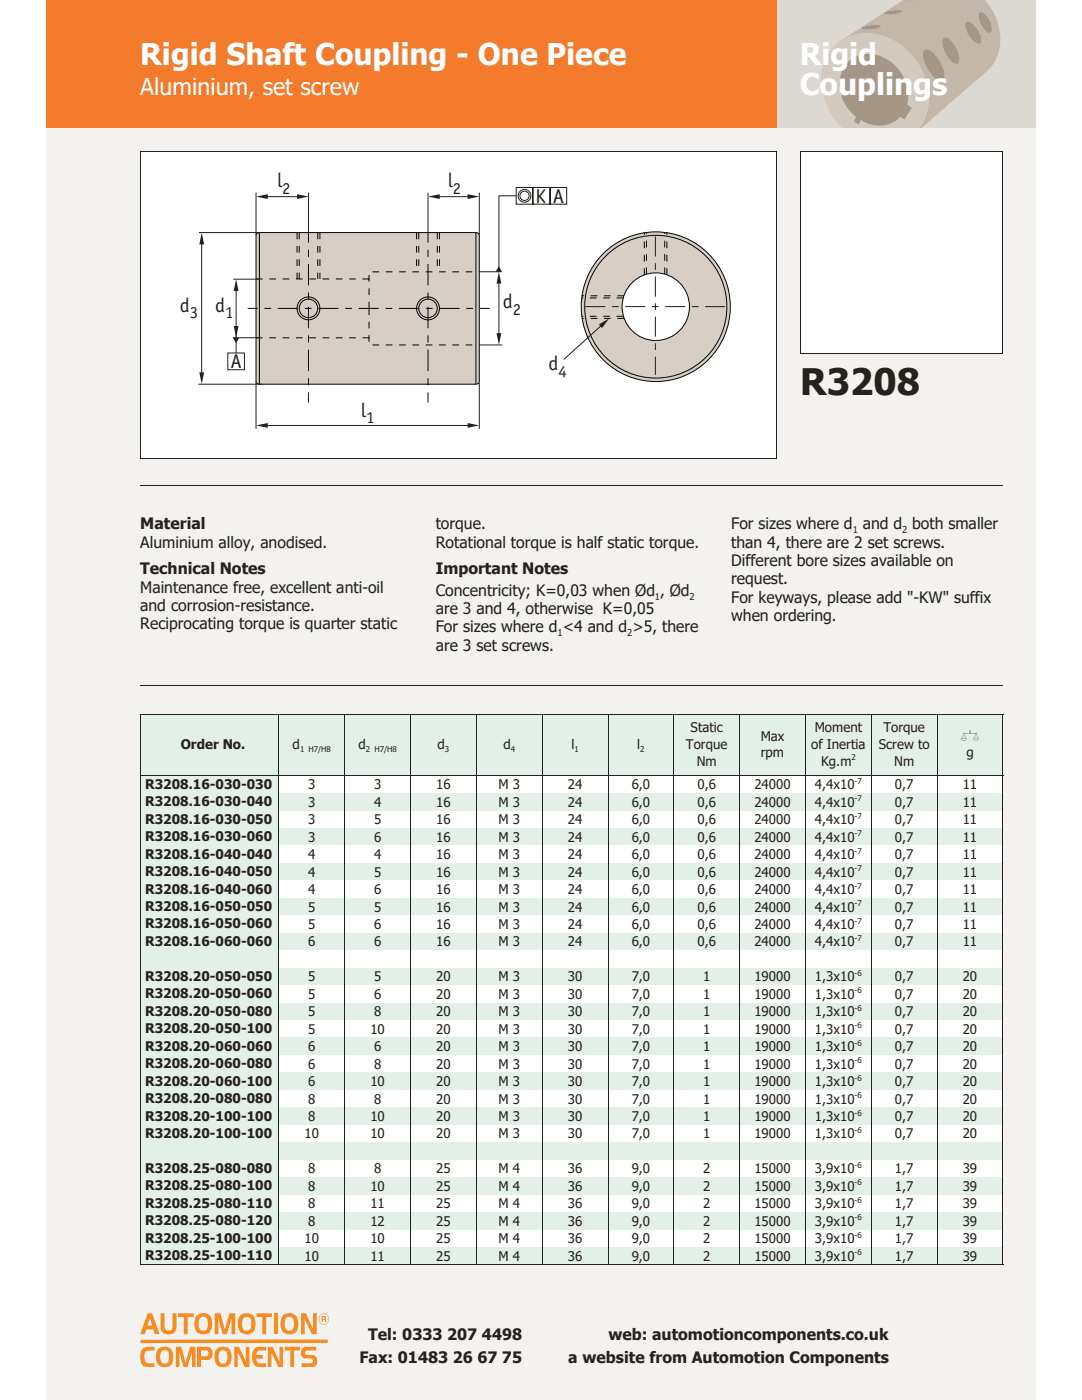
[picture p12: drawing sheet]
<svg xmlns="http://www.w3.org/2000/svg" width="216mm" height="279mm" viewBox="0 0 216 279" stroke-linecap="round" stroke-linejoin="round" font-family="sans-serif">
<defs><g id="words">
<text font-size="7.3" fill="#27221b" x="159.7" y="78.7">R3208</text>
<g font-size="6" fill="#fff">
<text x="28" y="12.9">Rigid Shaft Coupling - One Piece</text>
<text x="159.6" y="12.9">Rigid</text>
<text x="159.6" y="18.9">Couplings</text>
</g>
<text font-size="4.6" fill="#fff" x="28" y="19">Aluminium, set screw</text>
<g font-size="4" fill="#201d1e">
<text x="55.3" y="37.4">l</text>
<text x="89.3" y="37.4">l</text>
<text x="106.8" y="40.5">K A</text>
<text x="35.9" y="62.2">d</text>
<text x="42.9" y="62.2">d</text>
<text x="100.3" y="61.5">d</text>
<text x="46" y="73.4">A</text>
<text x="109.4" y="73.8">d</text>
<text x="72" y="83.2">l</text>
</g>
<g font-size="3.3" fill="#201d1e">
<text x="56.3" y="38.7">2</text>
<text x="90.4" y="38.7">2</text>
<text x="37.9" y="63.6">3</text>
<text x="44.9" y="63.6">1</text>
<text x="102.3" y="62.9">2</text>
<text x="111.4" y="75.2">4</text>
<text x="73" y="84.5">1</text>
</g>
<g font-size="3.1" fill="#27221b">
<text x="28" y="105.7">Material</text>
<text x="28" y="114.6">Technical Notes</text>
<text x="86.9" y="114.6">Important Notes</text>
<text x="73.5" y="267.4">Tel: 0333 207 4498</text>
<text x="121.4" y="267.4">web: automotioncomponents.co.uk</text>
<text x="71.7" y="272">Fax: 01483 26 67 75</text>
<text x="113.4" y="272">a website from Automotion Components</text>
</g>
<g font-size="3.1" fill="#231f20">
<text x="86.9" y="105.7">torque.</text>
<text x="145.9" y="105.7">For sizes where d and d both smaller</text>
<text x="28" y="109.3">Aluminium alloy, anodised.</text>
<text x="86.9" y="109.3">Rotational torque is half static torque.</text>
<text x="145.9" y="109.3">than 4, there are 2 set screws.</text>
<text x="145.9" y="113">Different bore sizes available on</text>
<text x="28" y="118.3">Maintenance free, excellent anti-oil</text>
<text x="86.9" y="118.9">Concentricity; K=0,03 when Ød , Ød</text>
<text x="145.9" y="116.6">request.</text>
<text x="28" y="121.9">and corrosion-resistance.</text>
<text x="28" y="125.6">Reciprocating torque is quarter static</text>
<text x="86.9" y="122.6">are 3 and 4, otherwise K=0,05</text>
<text x="145.9" y="120.3">For keyways, please add &quot;-KW&quot; suffix</text>
<text x="145.9" y="123.9">when ordering.</text>
<text x="86.9" y="129.9">are 3 set screws.</text>
<text x="86.9" y="126.2">For sizes where d &lt;4 and d &gt;5, there</text>
</g>
<g font-size="2.6" fill="#27221b">
<text x="36.1" y="149.5">Order No.</text>
<text x="29" y="157.4">R3208.16-030-030</text>
<text x="29" y="160.9">R3208.16-030-040</text>
<text x="29" y="164.4">R3208.16-030-050</text>
<text x="29" y="167.9">R3208.16-030-060</text>
<text x="29" y="171.4">R3208.16-040-040</text>
<text x="29" y="174.8">R3208.16-040-050</text>
<text x="29" y="178.3">R3208.16-040-060</text>
<text x="29" y="181.8">R3208.16-050-050</text>
<text x="29" y="185.3">R3208.16-050-060</text>
<text x="29" y="188.8">R3208.16-060-060</text>
<text x="29" y="195.8">R3208.20-050-050</text>
<text x="29" y="199.3">R3208.20-050-060</text>
<text x="29" y="202.7">R3208.20-050-080</text>
<text x="29" y="206.2">R3208.20-050-100</text>
<text x="29" y="209.7">R3208.20-060-060</text>
<text x="29" y="213.2">R3208.20-060-080</text>
<text x="29" y="216.7">R3208.20-060-100</text>
<text x="29" y="220.2">R3208.20-080-080</text>
<text x="29" y="223.6">R3208.20-100-100</text>
<text x="29" y="227.1">R3208.20-100-100</text>
<text x="29" y="234.1">R3208.25-080-080</text>
<text x="29" y="237.6">R3208.25-080-100</text>
<text x="29" y="241.1">R3208.25-080-110</text>
<text x="29" y="244.6">R3208.25-080-120</text>
<text x="29" y="248">R3208.25-100-100</text>
<text x="29" y="251.5">R3208.25-100-110</text>
</g>
<g font-size="2.6" fill="#231f20">
<text x="58.4" y="149.5">d</text>
<text x="71.5" y="149.5">d</text>
<text x="87.3" y="149.5">d</text>
<text x="100.5" y="149.5">d</text>
<text x="114" y="149.5">l</text>
<text x="127.2" y="149.5">l</text>
<text x="136.9" y="149.5">Torque</text>
<text x="137.8" y="146.2">Static</text>
<text x="151.8" y="147.8">Max</text>
<text x="161.9" y="149.5">of Inertia</text>
<text x="162.6" y="146.2">Moment</text>
<text x="175.3" y="149.5">Screw to</text>
<text x="176.3" y="146.2">Torque</text>
<text x="191.8" y="147.8">X</text>
<text x="139" y="152.8">Nm</text>
<text x="151.8" y="151.1">rpm</text>
<text x="163.8" y="152.8">Kg.m</text>
<text x="178.4" y="152.8">Nm</text>
<text x="192.8" y="151.1">g</text>
<text x="61.5" y="157.5">3</text>
<text x="61.5" y="161">3</text>
<text x="74.6" y="157.5">3</text>
<text x="74.6" y="161">4</text>
<text x="87" y="157.5">16</text>
<text x="87" y="161">16</text>
<text x="99.5" y="157.5">M 3</text>
<text x="99.5" y="161">M 3</text>
<text x="113.3" y="157.5">24</text>
<text x="113.3" y="161">24</text>
<text x="126" y="157.5">6,0</text>
<text x="126" y="161">6,0</text>
<text x="139.2" y="157.5">0,6</text>
<text x="139.2" y="161">0,6</text>
<text x="150.5" y="157.5">24000</text>
<text x="150.5" y="161">24000</text>
<text x="162.6" y="157.5">4,4x10</text>
<text x="162.6" y="161">4,4x10</text>
<text x="178.6" y="157.5">0,7</text>
<text x="178.6" y="161">0,7</text>
<text x="192.1" y="157.5">11</text>
<text x="192.1" y="161">11</text>
<text x="61.5" y="164.5">3</text>
<text x="61.5" y="168">3</text>
<text x="74.6" y="164.5">5</text>
<text x="74.6" y="168">6</text>
<text x="87" y="164.5">16</text>
<text x="87" y="168">16</text>
<text x="99.5" y="164.5">M 3</text>
<text x="99.5" y="168">M 3</text>
<text x="113.3" y="164.5">24</text>
<text x="113.3" y="168">24</text>
<text x="126" y="164.5">6,0</text>
<text x="126" y="168">6,0</text>
<text x="139.2" y="164.5">0,6</text>
<text x="139.2" y="168">0,6</text>
<text x="150.5" y="164.5">24000</text>
<text x="150.5" y="168">24000</text>
<text x="162.6" y="164.5">4,4x10</text>
<text x="162.6" y="168">4,4x10</text>
<text x="178.6" y="164.5">0,7</text>
<text x="178.6" y="168">0,7</text>
<text x="192.1" y="164.5">11</text>
<text x="192.1" y="168">11</text>
<text x="61.5" y="171.5">4</text>
<text x="74.6" y="171.5">4</text>
<text x="87" y="171.5">16</text>
<text x="99.5" y="171.5">M 3</text>
<text x="113.3" y="171.5">24</text>
<text x="126" y="171.5">6,0</text>
<text x="139.2" y="171.5">0,6</text>
<text x="150.5" y="171.5">24000</text>
<text x="162.6" y="171.5">4,4x10</text>
<text x="178.6" y="171.5">0,7</text>
<text x="192.1" y="171.5">11</text>
<text x="61.5" y="174.9">4</text>
<text x="61.5" y="178.4">4</text>
<text x="74.6" y="174.9">5</text>
<text x="74.6" y="178.4">6</text>
<text x="87" y="174.9">16</text>
<text x="87" y="178.4">16</text>
<text x="99.5" y="174.9">M 3</text>
<text x="99.5" y="178.4">M 3</text>
<text x="113.3" y="174.9">24</text>
<text x="113.3" y="178.4">24</text>
<text x="126" y="174.9">6,0</text>
<text x="126" y="178.4">6,0</text>
<text x="139.2" y="174.9">0,6</text>
<text x="139.2" y="178.4">0,6</text>
<text x="150.5" y="174.9">24000</text>
<text x="150.5" y="178.4">24000</text>
<text x="162.6" y="174.9">4,4x10</text>
<text x="162.6" y="178.4">4,4x10</text>
<text x="178.6" y="174.9">0,7</text>
<text x="178.6" y="178.4">0,7</text>
<text x="192.1" y="174.9">11</text>
<text x="192.1" y="178.4">11</text>
<text x="61.5" y="181.9">5</text>
<text x="61.5" y="185.4">5</text>
<text x="74.6" y="181.9">5</text>
<text x="74.6" y="185.4">6</text>
<text x="87" y="181.9">16</text>
<text x="87" y="185.4">16</text>
<text x="99.5" y="181.9">M 3</text>
<text x="99.5" y="185.4">M 3</text>
<text x="113.3" y="181.9">24</text>
<text x="113.3" y="185.4">24</text>
<text x="126" y="181.9">6,0</text>
<text x="126" y="185.4">6,0</text>
<text x="139.2" y="181.9">0,6</text>
<text x="139.2" y="185.4">0,6</text>
<text x="150.5" y="181.9">24000</text>
<text x="150.5" y="185.4">24000</text>
<text x="162.6" y="181.9">4,4x10</text>
<text x="162.6" y="185.4">4,4x10</text>
<text x="178.6" y="181.9">0,7</text>
<text x="178.6" y="185.4">0,7</text>
<text x="192.1" y="181.9">11</text>
<text x="192.1" y="185.4">11</text>
<text x="61.5" y="188.9">6</text>
<text x="74.6" y="188.9">6</text>
<text x="87" y="188.9">16</text>
<text x="99.5" y="188.9">M 3</text>
<text x="113.3" y="188.9">24</text>
<text x="126" y="188.9">6,0</text>
<text x="139.2" y="188.9">0,6</text>
<text x="150.5" y="188.9">24000</text>
<text x="162.6" y="188.9">4,4x10</text>
<text x="178.6" y="188.9">0,7</text>
<text x="192.1" y="188.9">11</text>
<text x="61.5" y="195.9">5</text>
<text x="74.6" y="195.9">5</text>
<text x="87" y="195.9">20</text>
<text x="99.5" y="195.9">M 3</text>
<text x="113.3" y="195.9">30</text>
<text x="126" y="195.9">7,0</text>
<text x="140.3" y="195.9">1</text>
<text x="150.5" y="195.9">19000</text>
<text x="162.6" y="195.9">1,3x10</text>
<text x="178.6" y="195.9">0,7</text>
<text x="192.1" y="195.9">20</text>
<text x="61.5" y="199.3">5</text>
<text x="61.5" y="202.8">5</text>
<text x="74.6" y="199.3">6</text>
<text x="74.6" y="202.8">8</text>
<text x="87" y="199.3">20</text>
<text x="87" y="202.8">20</text>
<text x="99.5" y="199.3">M 3</text>
<text x="99.5" y="202.8">M 3</text>
<text x="113.3" y="199.3">30</text>
<text x="113.3" y="202.8">30</text>
<text x="126" y="199.3">7,0</text>
<text x="126" y="202.8">7,0</text>
<text x="140.3" y="199.3">1</text>
<text x="140.3" y="202.8">1</text>
<text x="150.5" y="199.3">19000</text>
<text x="150.5" y="202.8">19000</text>
<text x="162.6" y="199.3">1,3x10</text>
<text x="162.6" y="202.8">1,3x10</text>
<text x="178.6" y="199.3">0,7</text>
<text x="178.6" y="202.8">0,7</text>
<text x="192.1" y="199.3">20</text>
<text x="192.1" y="202.8">20</text>
<text x="61.5" y="206.3">5</text>
<text x="61.5" y="209.8">6</text>
<text x="73.9" y="206.3">10</text>
<text x="74.6" y="209.8">6</text>
<text x="87" y="206.3">20</text>
<text x="87" y="209.8">20</text>
<text x="99.5" y="206.3">M 3</text>
<text x="99.5" y="209.8">M 3</text>
<text x="113.3" y="206.3">30</text>
<text x="113.3" y="209.8">30</text>
<text x="126" y="206.3">7,0</text>
<text x="126" y="209.8">7,0</text>
<text x="140.3" y="206.3">1</text>
<text x="140.3" y="209.8">1</text>
<text x="150.5" y="206.3">19000</text>
<text x="150.5" y="209.8">19000</text>
<text x="162.6" y="206.3">1,3x10</text>
<text x="162.6" y="209.8">1,3x10</text>
<text x="178.6" y="206.3">0,7</text>
<text x="178.6" y="209.8">0,7</text>
<text x="192.1" y="206.3">20</text>
<text x="192.1" y="209.8">20</text>
<text x="61.5" y="213.3">6</text>
<text x="74.6" y="213.3">8</text>
<text x="87" y="213.3">20</text>
<text x="99.5" y="213.3">M 3</text>
<text x="113.3" y="213.3">30</text>
<text x="126" y="213.3">7,0</text>
<text x="140.3" y="213.3">1</text>
<text x="150.5" y="213.3">19000</text>
<text x="162.6" y="213.3">1,3x10</text>
<text x="178.6" y="213.3">0,7</text>
<text x="192.1" y="213.3">20</text>
<text x="61.5" y="216.8">6</text>
<text x="61.5" y="220.2">8</text>
<text x="73.9" y="216.8">10</text>
<text x="74.6" y="220.2">8</text>
<text x="87" y="216.8">20</text>
<text x="87" y="220.2">20</text>
<text x="99.5" y="216.8">M 3</text>
<text x="99.5" y="220.2">M 3</text>
<text x="113.3" y="216.8">30</text>
<text x="113.3" y="220.2">30</text>
<text x="126" y="216.8">7,0</text>
<text x="126" y="220.2">7,0</text>
<text x="140.3" y="216.8">1</text>
<text x="140.3" y="220.2">1</text>
<text x="150.5" y="216.8">19000</text>
<text x="150.5" y="220.2">19000</text>
<text x="162.6" y="216.8">1,3x10</text>
<text x="162.6" y="220.2">1,3x10</text>
<text x="178.6" y="216.8">0,7</text>
<text x="178.6" y="220.2">0,7</text>
<text x="192.1" y="216.8">20</text>
<text x="192.1" y="220.2">20</text>
<text x="60.8" y="227.2">10</text>
<text x="61.5" y="223.7">8</text>
<text x="73.9" y="223.7">10</text>
<text x="73.9" y="227.2">10</text>
<text x="87" y="223.7">20</text>
<text x="87" y="227.2">20</text>
<text x="99.5" y="223.7">M 3</text>
<text x="99.5" y="227.2">M 3</text>
<text x="113.3" y="223.7">30</text>
<text x="113.3" y="227.2">30</text>
<text x="126" y="223.7">7,0</text>
<text x="126" y="227.2">7,0</text>
<text x="140.3" y="223.7">1</text>
<text x="140.3" y="227.2">1</text>
<text x="150.5" y="223.7">19000</text>
<text x="150.5" y="227.2">19000</text>
<text x="162.6" y="223.7">1,3x10</text>
<text x="162.6" y="227.2">1,3x10</text>
<text x="178.6" y="223.7">0,7</text>
<text x="178.6" y="227.2">0,7</text>
<text x="192.1" y="223.7">20</text>
<text x="192.1" y="227.2">20</text>
<text x="61.5" y="234.2">8</text>
<text x="61.5" y="237.7">8</text>
<text x="73.9" y="237.7">10</text>
<text x="74.6" y="234.2">8</text>
<text x="87" y="234.2">25</text>
<text x="87" y="237.7">25</text>
<text x="99.5" y="234.2">M 4</text>
<text x="99.5" y="237.7">M 4</text>
<text x="113.3" y="234.2">36</text>
<text x="113.3" y="237.7">36</text>
<text x="126" y="234.2">9,0</text>
<text x="126" y="237.7">9,0</text>
<text x="140.3" y="234.2">2</text>
<text x="140.3" y="237.7">2</text>
<text x="150.5" y="234.2">15000</text>
<text x="150.5" y="237.7">15000</text>
<text x="162.6" y="234.2">3,9x10</text>
<text x="162.6" y="237.7">3,9x10</text>
<text x="178.6" y="234.2">1,7</text>
<text x="178.6" y="237.7">1,7</text>
<text x="192.1" y="234.2">39</text>
<text x="192.1" y="237.7">39</text>
<text x="61.5" y="241.1">8</text>
<text x="61.5" y="244.6">8</text>
<text x="73.9" y="241.1">11</text>
<text x="73.9" y="244.6">12</text>
<text x="87" y="241.1">25</text>
<text x="87" y="244.6">25</text>
<text x="99.5" y="241.1">M 4</text>
<text x="99.5" y="244.6">M 4</text>
<text x="113.3" y="241.1">36</text>
<text x="113.3" y="244.6">36</text>
<text x="126" y="241.1">9,0</text>
<text x="126" y="244.6">9,0</text>
<text x="140.3" y="241.1">2</text>
<text x="140.3" y="244.6">2</text>
<text x="150.5" y="241.1">15000</text>
<text x="150.5" y="244.6">15000</text>
<text x="162.6" y="241.1">3,9x10</text>
<text x="162.6" y="244.6">3,9x10</text>
<text x="178.6" y="241.1">1,7</text>
<text x="178.6" y="244.6">1,7</text>
<text x="192.1" y="241.1">39</text>
<text x="192.1" y="244.6">39</text>
<text x="60.8" y="248.1">10</text>
<text x="60.8" y="251.6">10</text>
<text x="73.9" y="248.1">10</text>
<text x="73.9" y="251.6">11</text>
<text x="87" y="248.1">25</text>
<text x="87" y="251.6">25</text>
<text x="99.5" y="248.1">M 4</text>
<text x="99.5" y="251.6">M 4</text>
<text x="113.3" y="248.1">36</text>
<text x="113.3" y="251.6">36</text>
<text x="126" y="248.1">9,0</text>
<text x="126" y="251.6">9,0</text>
<text x="140.3" y="248.1">2</text>
<text x="140.3" y="251.6">2</text>
<text x="150.5" y="248.1">15000</text>
<text x="150.5" y="251.6">15000</text>
<text x="162.6" y="248.1">3,9x10</text>
<text x="162.6" y="251.6">3,9x10</text>
<text x="178.6" y="248.1">1,7</text>
<text x="178.6" y="251.6">1,7</text>
<text x="192.1" y="248.1">39</text>
<text x="192.1" y="251.6">39</text>
</g>
<g font-size="1.9" fill="#231f20">
<text x="170.1" y="106.5">1</text>
<text x="180" y="106.5">2</text>
<text x="130.7" y="119.7">1</text>
<text x="137.6" y="119.7">2</text>
<text x="111.3" y="127">1</text>
<text x="125.2" y="127">2</text>
</g>
<g font-size="1.6" fill="#231f20">
<text x="59.9" y="150.1">1 H7/H8</text>
<text x="73" y="150.1">2 H7/H8</text>
<text x="88.8" y="150.1">3</text>
<text x="101.9" y="150.1">4</text>
<text x="114.6" y="150.1">1</text>
<text x="127.8" y="150.1">2</text>
<text x="169.9" y="151.7">2</text>
<text x="170.5" y="156.5">-7</text>
<text x="170.5" y="159.9">-7</text>
<text x="170.5" y="163.4">-7</text>
<text x="170.5" y="166.9">-7</text>
<text x="170.5" y="170.4">-7</text>
<text x="170.5" y="173.9">-7</text>
<text x="170.5" y="177.4">-7</text>
<text x="170.5" y="180.8">-7</text>
<text x="170.5" y="184.3">-7</text>
<text x="170.5" y="187.8">-7</text>
<text x="170.5" y="194.8">-6</text>
<text x="170.5" y="198.3">-6</text>
<text x="170.5" y="201.7">-6</text>
<text x="170.5" y="205.2">-6</text>
<text x="170.5" y="208.7">-6</text>
<text x="170.5" y="212.2">-6</text>
<text x="170.5" y="215.7">-6</text>
<text x="170.5" y="219.2">-6</text>
<text x="170.5" y="222.7">-6</text>
<text x="170.5" y="226.1">-6</text>
<text x="170.5" y="233.1">-6</text>
<text x="170.5" y="236.6">-6</text>
<text x="170.5" y="240.1">-6</text>
<text x="170.5" y="243.6">-6</text>
<text x="170.5" y="247">-6</text>
<text x="170.5" y="250.5">-6</text>
</g>
</g></defs>
<path d="M9.2 0h197.4v279.4h-197.4z" fill="#f3f2ee"/>
<g fill="#f68e1e">
<path d="M28.5 269.2l.2-.2a3.4 3.4 0 0 1 2.1-.2v.7h-1.1a1.14 1.14 0 0 0-.9 1.6l.1 .4a.73 .73 0 0 0 .8 .6h1.1v.7h-1.2a1.58 1.58 0 0 1-1.6-2l.1-.9z"/>
<path d="M35.1 268.8h1.1l.8 3.1 .9-3.1h1.1v4h-.7v-3l-.9 3h-.8l-.8-3v3h-.7z"/>
<path d="M46.7 268.8h1l1.4 3v-3h.7v4h-.9l-1.5-2.9v2.9h-.7z"/>
<path d="M50.8 269.2l.7-.4h1.6v.7h-1a.81 .81 0 0 0-1 1h1.3v.7h-1.3a.84 .84 0 0 0 1 .9h1v.7h-1a1.55 1.55 0 0 1-1.8-1.7 2.47 2.47 0 0 1 .5-1.9z"/>
<path d="M53.4 268.8h1l1.4 3v-3h.7v4h-.9l-1.5-2.9v2.9h-.7z"/>
<path d="M56.8 268.8h3v.7h-1.1v3.3h-.8v-3.3h-1.1z"/>
<path d="M60.4 269.1l.5-.3h2.2v.7h-1.7a.47 .47 0 0 0-.5 .5 .47 .47 0 0 0 .6 .4h.5a1.21 1.21 0 0 1 1.3 1.3 1.21 1.21 0 0 1-1.4 1.1h-1.7v-.7h1.6a.51 .51 0 0 0 .7-.4 .51 .51 0 0 0-.6-.6h-.7a1.2 1.2 0 0 1-1.1-.7 1.2 1.2 0 0 1 .3-1.3z"/>
<path d="M32.1 262.1h.7v2.5a.82 .82 0 0 0 .8 1 .82 .82 0 0 0 .8-1v-2.5h.8v2.5a1.57 1.57 0 0 1-1.4 1.7 1.57 1.57 0 0 1-1.7-1.4z"/>
<path d="M35.5 262.1h3.1v.7h-1.2v3.5h-.7v-3.5h-1.2z"/>
<path d="M42.9 262.1h1.1l.9 3.2 .9-3.2h1.1v4.2h-.7v-3.2l-.9 3.2h-.8l-.9-3.2v3.2h-.7z"/>
<path d="M51.2 262.1h3.1v.7h-1.2v3.5h-.8v-3.5h-1.1z"/>
<path d="M54.7 262.1h.7v4.2h-.7z"/>
<path d="M60.1 262.1h.9l1.5 3.1v-3.1h.7v4.2h-1l-1.4-3.1v3.1h-.7z"/>
<path d="M28.1 267.4l35.6-.1 .2 .1a.3 .3 0 0 1 .6 0l.6-.1a.36 .36 0 0 1 .3 .4 .36 .36 0 0 1-.3 .3l-.6-.1a.3 .3 0 0 1-.6 0l-.2 .1h-35.4l-.3-.1z"/>
<path d="M32.3 269.6a.97 .97 0 0 1 1.2 .1 .97 .97 0 0 1 .3 1.1 1.01 1.01 0 0 1-.3 1 1.01 1.01 0 0 1-1 .3 1.9 1.9 0 0 1-.2-2.5zM31.7 269.2a2.5 2.5 0 0 0 .3 3.5 1.71 1.71 0 0 0 1.9-.1 1.71 1.71 0 0 0 .7-1.7 1.76 1.76 0 0 0-.9-1.9 1.76 1.76 0 0 0-2 .2z"/>
<path d="M40.1 269.5h1a.59 .59 0 0 1 .5 .6 .59 .59 0 0 1-.5 .6h-1zM39.3 268.8v4h.8v-1.4h1.2a1.31 1.31 0 0 0 1.1-1.4 1.31 1.31 0 0 0-1.3-1.2z"/>
<path d="M44 269.6a.97 .97 0 0 1 1.1 .1 .97 .97 0 0 1 .3 1.1 1.01 1.01 0 0 1-.2 1 1.01 1.01 0 0 1-1.1 .3 1.9 1.9 0 0 1-.1-2.5zM43.3 269.2a2.5 2.5 0 0 0 .4 3.5 1.71 1.71 0 0 0 1.8-.1 1.71 1.71 0 0 0 .7-1.7 1.76 1.76 0 0 0-.8-1.9 1.76 1.76 0 0 0-2.1 .2z"/>
<path d="M64.4 262.9h.4v.2l-.4 .1zM64.2 262.7v1.1h.2v-.4a.36 .36 0 0 1 .5 .4h.2l-.2-.5 .2-.5-.2-.1z"/>
<path d="M64 262.5a1.01 1.01 0 0 1 1.4 .3 1.01 1.01 0 0 1-.3 1.4 1.01 1.01 0 0 1-1.3-.4 1.01 1.01 0 0 1 .2-1.3zM64 262.4a1.08 1.08 0 0 0-.2 1.5 1.08 1.08 0 0 0 1.6 .1 1.08 1.08 0 0 0 0-1.4 1.08 1.08 0 0 0-1.4-.2z"/>
<path d="M29.9 263.1l.5 1.5h-1zM29.5 262.1l-1.5 4.2h.9l.3-1h1.4l.3 1h.9l-1.5-4.2z"/>
<path d="M40 262.9a.93 .93 0 0 1 1.1 0 .93 .93 0 0 1 .4 .9 1.23 1.23 0 0 1-1.1 1.8 1.14 1.14 0 0 1-.8-1.4l.2-.9zM39.3 262.5a2.72 2.72 0 0 0 .2 3.5 1.8 1.8 0 0 0 2 0 1.8 1.8 0 0 0 .8-1.8 1.82 1.82 0 0 0-.8-1.9 1.82 1.82 0 0 0-2.2 .2z"/>
<path d="M48.7 262.9a.93 .93 0 0 1 1 0 .93 .93 0 0 1 .4 .9 1.23 1.23 0 0 1-1.1 1.8 1.14 1.14 0 0 1-.7-1.4l.1-.9zM48 262.5a2.72 2.72 0 0 0 .2 3.5 1.8 1.8 0 0 0 2 0 1.8 1.8 0 0 0 .8-1.8 1.82 1.82 0 0 0-.9-1.9 1.82 1.82 0 0 0-2.1 .2z"/>
<path d="M57.2 262.9a.93 .93 0 0 1 1 0 .93 .93 0 0 1 .5 .9 1.23 1.23 0 0 1-1.1 1.8 1.15 1.15 0 0 1-.8-1.4l.1-.9zM56.5 262.5a2.72 2.72 0 0 0 .2 3.5 1.8 1.8 0 0 0 2 0 1.8 1.8 0 0 0 .8-1.8 1.82 1.82 0 0 0-.9-1.9 1.82 1.82 0 0 0-2.1 .2z"/>
</g>
<path d="M152.2 0h54.5v25.4h-54.5z" fill="#dcd8d2"/>
<path d="M176.8 2.3a9.6 9.6 0 0 1 11.2 .4 12 12 0 0 1 4.7 14.1l-1.2 1.9-.7 .8a10.5 10.5 0 0 0 .4-12.6 11.4 11.4 0 0 0-12.4-5.5z" fill="#9a8b79"/>
<g fill="#c2b7a9">
<path d="M181.5 .4l.6-.5h14.1a10.3 10.3 0 0 1 1.8 13.1 8.4 8.4 0 0 1-11.2 1.9 11.6 11.6 0 0 1-5.8-13.5z"/>
<path d="M167.4 8.4l16.2-8.5 12.9 14.7-14.6 10.9z"/>
</g>
<path d="M166.5 9.2a9.8 9.8 0 0 1 12.1-1 13 13 0 0 1 6 15.4l-.5 1-.6 .9h-15l-.9-.5a12.2 12.2 0 0 1-2.5-14z" fill="#d3cabf"/>
<g fill="#a59686">
<path d="M172 5.5a5.9 5.9 0 0 1 3.8-.3 5.3 5.3 0 0 1-3.9 .5z"/>
<path d="M176.6 2.5a5.4 5.4 0 0 1 3.4-.3 4.8 4.8 0 0 1-3.5 .4z"/>
<path d="M180.8 -.1h3.5l-2.8 .2z"/>
<path d="M180.7 20.6l1.2 .9-1.5 2.4-1.2-.9z"/>
<path d="M184.6 10a1.56 1.56 0 0 1 1.6 .6 6.9 6.9 0 0 1 2.2 4.9 .72 .72 0 0 1-1 .6 6.7 6.7 0 0 1-3.2-5.5z"/>
<path d="M188.3 7.6a1.56 1.56 0 0 1 1.6 .7 5.2 5.2 0 0 1 1.4 4.1l-.2 .3a1.56 1.56 0 0 1-1.6-.8 5.2 5.2 0 0 1-1.4-4.1z"/>
<path d="M192.9 4.4a2.39 2.39 0 0 1 2.2 1.6 2.39 2.39 0 0 1 .5 2.7 2.39 2.39 0 0 1-2.2-1.6 2.39 2.39 0 0 1-.5-2.7z"/>
<path d="M195.6 2.5a2.14 2.14 0 0 1 1.8 1.6l.2 .5a1.82 1.82 0 0 1 0 1.9 2.14 2.14 0 0 1-1.8-1.6l-.3-.6a1.82 1.82 0 0 1 .1-1.8z"/>
<path d="M172.1 20.7l1 .7-1.8 3.5-.9-.7z"/>
<path d="M169 12.5a6.5 6.5 0 0 1 8.9-.1 7.9 7.9 0 0 1 2.4 10.1 6.1 6.1 0 0 1-8.6 1.5 8 8 0 0 1-3.2-10.7z"/>
</g>
<path d="M9.2 0h145.8v25.4h-145.8z" fill="#f47a2c"/>
<path d="M28 96.9h172.1M28 136.8h172.1" fill="none" stroke="#231f20" stroke-width=".2"/>
<g fill="#fff">
<path d="M159.7 30.1h40.4v40.5h-40.4z"/>
<path d="M28 30.1h127v61.4h-127z"/>
</g>
<path d="M159.7 30.1h40.4M159.7 30.1v40.4M200.1 30.1v40.5l-40.4-.1" fill="none" stroke="#231f20" stroke-width=".2"/>
<path d="M29.3 30.1h124.4v61.4h-124.4z" fill="#fff"/>
<g fill="#d7cfc5">
<path d="M51.2 46.6a2.29 2.29 0 0 1 1.8-.2h40.7a1.85 1.85 0 0 1 1.9 .4v29.4a.75 .75 0 0 1-1 .5h-41.6a1.82 1.82 0 0 1-1.9-.4v-29.4z"/>
<circle cx="130.8" cy="61.2" r="14.9"/>
</g>
<g fill="none" stroke="#040503" stroke-width=".2">
<path d="M51.2 46.7a2.29 2.29 0 0 1 1.8-.3h40.7a1.85 1.85 0 0 1 1.9 .4v29.4a.75 .75 0 0 1-1 .5h-41.6a1.82 1.82 0 0 1-1.9-.4v-29.4zM51.8 46.4v30.3M95 46.4v30.3"/>
<circle cx="61.5" cy="61.5" r="2.28"/>
<circle cx="61.5" cy="61.5" r="1.85"/>
<circle cx="85.4" cy="61.5" r="2.28"/>
<circle cx="85.4" cy="61.5" r="1.85"/>
<circle cx="130.8" cy="61.2" r="14.9"/>
<circle cx="130.8" cy="61.2" r="14.2"/>
</g>
<path d="M51.1 55.7h22.5M59.3 46.4v9.3M59.7 46.4v9.3M63.4 46.4v9.3M63.8 46.4v9.3M83.1 46.4v7.9M83.6 46.4v7.9M87.3 46.4v7.9M87.7 46.4v7.9M51.1 67.4h22.5M73.6 61.5v-7.2h22M73.6 61.5v7.3h22" fill="none" stroke="#040503" stroke-width=".2" stroke-dasharray="1.3 1.3 1.3 1.3" stroke-linecap="butt"/>
<circle cx="130.8" cy="61.2" r="6.7" fill="#fff"/>
<circle cx="130.8" cy="61.2" r="6.7" fill="none" stroke="#040503" stroke-width=".2"/>
<path d="M124.3 59.5h-8.2M124.5 59h-8.4M128.6 54.9v-8.5M129 54.7v-8.3M132.6 54.7v-8.3M133.1 54.9v-8.5M124.3 63.1h-8.2M124.5 63.6h-8.4" fill="none" stroke="#040503" stroke-width=".2" stroke-dasharray="1.3 1.3 1.3 1.3" stroke-linecap="butt"/>
<path d="M39.7 46.4h12.3M40.2 47.5v28.1M39.6 76.7h12.7M51.1 76.2v9.4M95.6 76.4v9.2M51.8 84.9h42.6" fill="none" stroke="#201d1e" stroke-width=".2"/>
<g fill="#201d1e">
<path d="M51.1 84.9l2.3-.5v1z"/>
<path d="M93.3 84.4l2.3 .5-2.3 .5z"/>
</g>
<path d="M52.7 39.2h7" fill="none" stroke="#201d1e" stroke-width=".2"/>
<g fill="#201d1e">
<path d="M51.1 39.2l2.3-.4v.9z"/>
<path d="M59.3 38.8l2.3 .4-2.3 .5z"/>
<path d="M40.2 46.4l.5 2.4h-.9z"/>
<path d="M39.8 74.3h.9l-.5 2.4z"/>
</g>
<path d="M46.6 55.7h5M47.1 56.8v9.5M46.5 67.4h5.1" fill="none" stroke="#201d1e" stroke-width=".2"/>
<g fill="#201d1e">
<path d="M47.1 55.7l.5 2.4h-1z"/>
<path d="M46.6 65h1l-.5 2.4z"/>
</g>
<path d="M95.6 54.2h4.5M99.6 55.3v12.8M95.6 68.8h4.6" fill="none" stroke="#201d1e" stroke-width=".2"/>
<g fill="#201d1e">
<path d="M99.6 54.2l.4 2.4h-.9z"/>
<path d="M99.1 66.5h.9l-.4 2.3z"/>
</g>
<path d="M120.8 64.3l-8.3 7.4" fill="none" stroke="#201d1e" stroke-width=".2"/>
<path d="M119.5 64.8l2-1.3-1.4 2z" fill="#201d1e"/>
<path d="M51.1 38.4v8.5M47.1 65.5v4.9" fill="none" stroke="#201d1e" stroke-width=".2"/>
<path d="M61.6 46.4v2M85.4 46.4v2M49.4 61.5h2M61.6 78.3v2M85.4 78.3v2M95.7 61.5h2" fill="none" stroke="#040503" stroke-width=".2"/>
<path d="M52.8 61.5h2" fill="none" stroke="#040503" stroke-width=".2" stroke-dasharray="1.3 1.3" stroke-linecap="butt"/>
<path d="M55.4 61.5h39.7" fill="none" stroke="#040503" stroke-width=".2" stroke-dasharray="4 1.3 1.3 1.3" stroke-linecap="butt"/>
<path d="M61.6 49.8v2.2M85.4 49.8v2.2" fill="none" stroke="#040503" stroke-width=".2" stroke-dasharray="1.4 1.4" stroke-linecap="butt"/>
<path d="M61.6 52.7v24.9M85.4 52.7v24.9" fill="none" stroke="#040503" stroke-width=".2" stroke-dasharray="4.3 1.4 1.4 1.4" stroke-linecap="butt"/>
<path d="M46.5 67.4h1.2l-.6 1.1z" fill="#201d1e"/>
<path d="M61.6 38.4v8M87.3 39.2h6.8M45.5 70.4h3.3v3.4h-3.3z" fill="none" stroke="#201d1e" stroke-width=".2"/>
<g fill="#201d1e">
<path d="M93.3 38.8l2.3 .4-2.3 .5z"/>
<path d="M85.4 39.2l2.3-.4v.9z"/>
</g>
<path d="M85.4 38.4v8M95.6 38.4v8.5M103 39.1h-3.4v15.1" fill="none" stroke="#201d1e" stroke-width=".2"/>
<path d="M99.6 53.1l.5 1.1h-1.2z" fill="#201d1e"/>
<g fill="none" stroke="#201d1e" stroke-width=".2">
<path d="M103 37.4h3.3v3.3h-3.3zM106.3 37.4h3.5v3.3h-3.5zM109.8 37.4h3.3v3.3h-3.3z"/>
<circle cx="104.7" cy="39.1" r="1.28"/>
<circle cx="104.7" cy="39.1" r=".92"/>
</g>
<path d="M130.8 47.2v27.6M116.8 61.2h28.1" fill="none" stroke="#201d1e" stroke-width=".2" stroke-dasharray="4 1.3 1.3 1.3" stroke-linecap="butt"/>
<path d="M28 30.1h127M28 30.1v61.4M154.9 30.1v61.4h-126.9" fill="none" stroke="#231f20" stroke-width=".2"/>
<g fill="#e2f0e7">
<path d="M28 142.6h27.7v12.2h-27.7z"/>
<path d="M55.7 142.6h13.1v12.2h-13.1z"/>
<path d="M68.8 142.6h13.1v12.2h-13.1z"/>
<path d="M81.9 142.6h13.2v12.2h-13.2z"/>
<path d="M95.1 142.6h13.1v12.2h-13.1z"/>
<path d="M108.2 142.6h13.1v12.2h-13.1z"/>
<path d="M121.3 142.6h13.1v12.2h-13.1z"/>
<path d="M134.4 142.6h13.2v12.2h-13.2z"/>
<path d="M147.6 142.6h13.1v12.2h-13.1z"/>
<path d="M160.7 142.6h13.1v12.2h-13.1z"/>
<path d="M173.8 142.6h13.2v12.2h-13.2z"/>
<path d="M187 142.6h13.1v12.2h-13.1z"/>
<path d="M28 154.8h27.7v3.5h-27.7z"/>
</g>
<g fill="#fff">
<path d="M55.7 154.8h13.1v3.5h-13.1z"/>
<path d="M68.8 154.8h13.1v3.5h-13.1z"/>
<path d="M81.9 154.8h13.2v3.5h-13.2z"/>
<path d="M95.1 154.8h13.1v3.5h-13.1z"/>
<path d="M108.2 154.8h13.1v3.5h-13.1z"/>
<path d="M121.3 154.8h13.1v3.5h-13.1z"/>
<path d="M134.4 154.8h13.2v3.5h-13.2z"/>
<path d="M147.6 154.8h13.1v3.5h-13.1z"/>
<path d="M160.7 154.8h13.1v3.5h-13.1z"/>
<path d="M173.8 154.8h13.2v3.5h-13.2z"/>
<path d="M187 154.8h13.1v3.5h-13.1z"/>
</g>
<g fill="#e2f0e7">
<path d="M28 158.3h27.7v3.5h-27.7z"/>
<path d="M55.7 158.3h13.1v3.5h-13.1z"/>
<path d="M68.8 158.3h13.1v3.5h-13.1z"/>
<path d="M81.9 158.3h13.2v3.5h-13.2z"/>
<path d="M95.1 158.3h13.1v3.5h-13.1z"/>
<path d="M108.2 158.3h13.1v3.5h-13.1z"/>
<path d="M121.3 158.3h13.1v3.5h-13.1z"/>
<path d="M134.4 158.3h13.2v3.5h-13.2z"/>
<path d="M147.6 158.3h13.1v3.5h-13.1z"/>
<path d="M160.7 158.3h13.1v3.5h-13.1z"/>
<path d="M173.8 158.3h13.2v3.5h-13.2z"/>
<path d="M187 158.3h13.1v3.5h-13.1z"/>
<path d="M28 161.8h27.7v3.5h-27.7z"/>
</g>
<g fill="#fff">
<path d="M55.7 161.8h13.1v3.5h-13.1z"/>
<path d="M68.8 161.8h13.1v3.5h-13.1z"/>
<path d="M81.9 161.8h13.2v3.5h-13.2z"/>
<path d="M95.1 161.8h13.1v3.5h-13.1z"/>
<path d="M108.2 161.8h13.1v3.5h-13.1z"/>
<path d="M121.3 161.8h13.1v3.5h-13.1z"/>
<path d="M134.4 161.8h13.2v3.5h-13.2z"/>
<path d="M147.6 161.8h13.1v3.5h-13.1z"/>
<path d="M160.7 161.8h13.1v3.5h-13.1z"/>
<path d="M173.8 161.8h13.2v3.5h-13.2z"/>
<path d="M187 161.8h13.1v3.5h-13.1z"/>
</g>
<g fill="#e2f0e7">
<path d="M28 165.3h27.7v3.5h-27.7z"/>
<path d="M55.7 165.3h13.1v3.5h-13.1z"/>
<path d="M68.8 165.3h13.1v3.5h-13.1z"/>
<path d="M81.9 165.3h13.2v3.5h-13.2z"/>
<path d="M95.1 165.3h13.1v3.5h-13.1z"/>
<path d="M108.2 165.3h13.1v3.5h-13.1z"/>
<path d="M121.3 165.3h13.1v3.5h-13.1z"/>
<path d="M134.4 165.3h13.2v3.5h-13.2z"/>
<path d="M147.6 165.3h13.1v3.5h-13.1z"/>
<path d="M160.7 165.3h13.1v3.5h-13.1z"/>
<path d="M173.8 165.3h13.2v3.5h-13.2z"/>
<path d="M187 165.3h13.1v3.5h-13.1z"/>
<path d="M28 168.8h27.7v3.5h-27.7z"/>
</g>
<g fill="#fff">
<path d="M55.7 168.8h13.1v3.5h-13.1z"/>
<path d="M68.8 168.8h13.1v3.5h-13.1z"/>
<path d="M81.9 168.8h13.2v3.5h-13.2z"/>
<path d="M95.1 168.8h13.1v3.5h-13.1z"/>
<path d="M108.2 168.8h13.1v3.5h-13.1z"/>
<path d="M121.3 168.8h13.1v3.5h-13.1z"/>
<path d="M134.4 168.8h13.2v3.5h-13.2z"/>
<path d="M147.6 168.8h13.1v3.5h-13.1z"/>
<path d="M160.7 168.8h13.1v3.5h-13.1z"/>
<path d="M173.8 168.8h13.2v3.5h-13.2z"/>
<path d="M187 168.8h13.1v3.5h-13.1z"/>
</g>
<g fill="#e2f0e7">
<path d="M28 172.3h27.7v3.4h-27.7z"/>
<path d="M55.7 172.3h13.1v3.4h-13.1z"/>
<path d="M68.8 172.3h13.1v3.4h-13.1z"/>
<path d="M81.9 172.3h13.2v3.4h-13.2z"/>
<path d="M95.1 172.3h13.1v3.4h-13.1z"/>
<path d="M108.2 172.3h13.1v3.4h-13.1z"/>
<path d="M121.3 172.3h13.1v3.4h-13.1z"/>
<path d="M134.4 172.3h13.2v3.4h-13.2z"/>
<path d="M147.6 172.3h13.1v3.4h-13.1z"/>
<path d="M160.7 172.3h13.1v3.4h-13.1z"/>
<path d="M173.8 172.3h13.2v3.4h-13.2z"/>
<path d="M187 172.3h13.1v3.4h-13.1z"/>
<path d="M28 175.7h27.7v3.5h-27.7z"/>
</g>
<g fill="#fff">
<path d="M55.7 175.7h13.1v3.5h-13.1z"/>
<path d="M68.8 175.7h13.1v3.5h-13.1z"/>
<path d="M81.9 175.7h13.2v3.5h-13.2z"/>
<path d="M95.1 175.7h13.1v3.5h-13.1z"/>
<path d="M108.2 175.7h13.1v3.5h-13.1z"/>
<path d="M121.3 175.7h13.1v3.5h-13.1z"/>
<path d="M134.4 175.7h13.2v3.5h-13.2z"/>
<path d="M147.6 175.7h13.1v3.5h-13.1z"/>
<path d="M160.7 175.7h13.1v3.5h-13.1z"/>
<path d="M173.8 175.7h13.2v3.5h-13.2z"/>
<path d="M187 175.7h13.1v3.5h-13.1z"/>
</g>
<g fill="#e2f0e7">
<path d="M28 179.2h27.7v3.5h-27.7z"/>
<path d="M55.7 179.2h13.1v3.5h-13.1z"/>
<path d="M68.8 179.2h13.1v3.5h-13.1z"/>
<path d="M81.9 179.2h13.2v3.5h-13.2z"/>
<path d="M95.1 179.2h13.1v3.5h-13.1z"/>
<path d="M108.2 179.2h13.1v3.5h-13.1z"/>
<path d="M121.3 179.2h13.1v3.5h-13.1z"/>
<path d="M134.4 179.2h13.2v3.5h-13.2z"/>
<path d="M147.6 179.2h13.1v3.5h-13.1z"/>
<path d="M160.7 179.2h13.1v3.5h-13.1z"/>
<path d="M173.8 179.2h13.2v3.5h-13.2z"/>
<path d="M187 179.2h13.1v3.5h-13.1z"/>
<path d="M28 182.7h27.7v3.5h-27.7z"/>
</g>
<g fill="#fff">
<path d="M55.7 182.7h13.1v3.5h-13.1z"/>
<path d="M68.8 182.7h13.1v3.5h-13.1z"/>
<path d="M81.9 182.7h13.2v3.5h-13.2z"/>
<path d="M95.1 182.7h13.1v3.5h-13.1z"/>
<path d="M108.2 182.7h13.1v3.5h-13.1z"/>
<path d="M121.3 182.7h13.1v3.5h-13.1z"/>
<path d="M134.4 182.7h13.2v3.5h-13.2z"/>
<path d="M147.6 182.7h13.1v3.5h-13.1z"/>
<path d="M160.7 182.7h13.1v3.5h-13.1z"/>
<path d="M173.8 182.7h13.2v3.5h-13.2z"/>
<path d="M187 182.7h13.1v3.5h-13.1z"/>
</g>
<g fill="#e2f0e7">
<path d="M28 186.2h27.7v3.5h-27.7z"/>
<path d="M55.7 186.2h13.1v3.5h-13.1z"/>
<path d="M68.8 186.2h13.1v3.5h-13.1z"/>
<path d="M81.9 186.2h13.2v3.5h-13.2z"/>
<path d="M95.1 186.2h13.1v3.5h-13.1z"/>
<path d="M108.2 186.2h13.1v3.5h-13.1z"/>
<path d="M121.3 186.2h13.1v3.5h-13.1z"/>
<path d="M134.4 186.2h13.2v3.5h-13.2z"/>
<path d="M147.6 186.2h13.1v3.5h-13.1z"/>
<path d="M160.7 186.2h13.1v3.5h-13.1z"/>
<path d="M173.8 186.2h13.2v3.5h-13.2z"/>
<path d="M187 186.2h13.1v3.5h-13.1z"/>
<path d="M28 189.7h27.7v3.5h-27.7z"/>
</g>
<path d="M55.7 189.7h144.4v3.5h-144.4z" fill="#fff"/>
<g fill="#e2f0e7">
<path d="M28 193.2h27.7v3.4h-27.7z"/>
<path d="M55.7 193.2h13.1v3.4h-13.1z"/>
<path d="M68.8 193.2h13.1v3.4h-13.1z"/>
<path d="M81.9 193.2h13.2v3.4h-13.2z"/>
<path d="M95.1 193.2h13.1v3.4h-13.1z"/>
<path d="M108.2 193.2h13.1v3.4h-13.1z"/>
<path d="M121.3 193.2h13.1v3.4h-13.1z"/>
<path d="M134.4 193.2h13.2v3.4h-13.2z"/>
<path d="M147.6 193.2h13.1v3.4h-13.1z"/>
<path d="M160.7 193.2h13.1v3.4h-13.1z"/>
<path d="M173.8 193.2h13.2v3.4h-13.2z"/>
<path d="M187 193.2h13.1v3.4h-13.1z"/>
<path d="M28 196.6h27.7v3.5h-27.7z"/>
</g>
<g fill="#fff">
<path d="M55.7 196.6h13.1v3.5h-13.1z"/>
<path d="M68.8 196.6h13.1v3.5h-13.1z"/>
<path d="M81.9 196.6h13.2v3.5h-13.2z"/>
<path d="M95.1 196.6h13.1v3.5h-13.1z"/>
<path d="M108.2 196.6h13.1v3.5h-13.1z"/>
<path d="M121.3 196.6h13.1v3.5h-13.1z"/>
<path d="M134.4 196.6h13.2v3.5h-13.2z"/>
<path d="M147.6 196.6h13.1v3.5h-13.1z"/>
<path d="M160.7 196.6h13.1v3.5h-13.1z"/>
<path d="M173.8 196.6h13.2v3.5h-13.2z"/>
<path d="M187 196.6h13.1v3.5h-13.1z"/>
</g>
<g fill="#e2f0e7">
<path d="M28 200.1h27.7v3.5h-27.7z"/>
<path d="M55.7 200.1h13.1v3.5h-13.1z"/>
<path d="M68.8 200.1h13.1v3.5h-13.1z"/>
<path d="M81.9 200.1h13.2v3.5h-13.2z"/>
<path d="M95.1 200.1h13.1v3.5h-13.1z"/>
<path d="M108.2 200.1h13.1v3.5h-13.1z"/>
<path d="M121.3 200.1h13.1v3.5h-13.1z"/>
<path d="M134.4 200.1h13.2v3.5h-13.2z"/>
<path d="M147.6 200.1h13.1v3.5h-13.1z"/>
<path d="M160.7 200.1h13.1v3.5h-13.1z"/>
<path d="M173.8 200.1h13.2v3.5h-13.2z"/>
<path d="M187 200.1h13.1v3.5h-13.1z"/>
<path d="M28 203.6h27.7v3.5h-27.7z"/>
</g>
<g fill="#fff">
<path d="M55.7 203.6h13.1v3.5h-13.1z"/>
<path d="M68.8 203.6h13.1v3.5h-13.1z"/>
<path d="M81.9 203.6h13.2v3.5h-13.2z"/>
<path d="M95.1 203.6h13.1v3.5h-13.1z"/>
<path d="M108.2 203.6h13.1v3.5h-13.1z"/>
<path d="M121.3 203.6h13.1v3.5h-13.1z"/>
<path d="M134.4 203.6h13.2v3.5h-13.2z"/>
<path d="M147.6 203.6h13.1v3.5h-13.1z"/>
<path d="M160.7 203.6h13.1v3.5h-13.1z"/>
<path d="M173.8 203.6h13.2v3.5h-13.2z"/>
<path d="M187 203.6h13.1v3.5h-13.1z"/>
</g>
<g fill="#e2f0e7">
<path d="M28 207.1h27.7v3.5h-27.7z"/>
<path d="M55.7 207.1h13.1v3.5h-13.1z"/>
<path d="M68.8 207.1h13.1v3.5h-13.1z"/>
<path d="M81.9 207.1h13.2v3.5h-13.2z"/>
<path d="M95.1 207.1h13.1v3.5h-13.1z"/>
<path d="M108.2 207.1h13.1v3.5h-13.1z"/>
<path d="M121.3 207.1h13.1v3.5h-13.1z"/>
<path d="M134.4 207.1h13.2v3.5h-13.2z"/>
<path d="M147.6 207.1h13.1v3.5h-13.1z"/>
<path d="M160.7 207.1h13.1v3.5h-13.1z"/>
<path d="M173.8 207.1h13.2v3.5h-13.2z"/>
<path d="M187 207.1h13.1v3.5h-13.1z"/>
<path d="M28 210.6h27.7v3.5h-27.7z"/>
</g>
<g fill="#fff">
<path d="M55.7 210.6h13.1v3.5h-13.1z"/>
<path d="M68.8 210.6h13.1v3.5h-13.1z"/>
<path d="M81.9 210.6h13.2v3.5h-13.2z"/>
<path d="M95.1 210.6h13.1v3.5h-13.1z"/>
<path d="M108.2 210.6h13.1v3.5h-13.1z"/>
<path d="M121.3 210.6h13.1v3.5h-13.1z"/>
<path d="M134.4 210.6h13.2v3.5h-13.2z"/>
<path d="M147.6 210.6h13.1v3.5h-13.1z"/>
<path d="M160.7 210.6h13.1v3.5h-13.1z"/>
<path d="M173.8 210.6h13.2v3.5h-13.2z"/>
<path d="M187 210.6h13.1v3.5h-13.1z"/>
</g>
<g fill="#e2f0e7">
<path d="M28 214.1h27.7v3.5h-27.7z"/>
<path d="M55.7 214.1h13.1v3.5h-13.1z"/>
<path d="M68.8 214.1h13.1v3.5h-13.1z"/>
<path d="M81.9 214.1h13.2v3.5h-13.2z"/>
<path d="M95.1 214.1h13.1v3.5h-13.1z"/>
<path d="M108.2 214.1h13.1v3.5h-13.1z"/>
<path d="M121.3 214.1h13.1v3.5h-13.1z"/>
<path d="M134.4 214.1h13.2v3.5h-13.2z"/>
<path d="M147.6 214.1h13.1v3.5h-13.1z"/>
<path d="M160.7 214.1h13.1v3.5h-13.1z"/>
<path d="M173.8 214.1h13.2v3.5h-13.2z"/>
<path d="M187 214.1h13.1v3.5h-13.1z"/>
<path d="M28 217.6h27.7v3.4h-27.7z"/>
</g>
<g fill="#fff">
<path d="M55.7 217.6h13.1v3.4h-13.1z"/>
<path d="M68.8 217.6h13.1v3.4h-13.1z"/>
<path d="M81.9 217.6h13.2v3.4h-13.2z"/>
<path d="M95.1 217.6h13.1v3.4h-13.1z"/>
<path d="M108.2 217.6h13.1v3.4h-13.1z"/>
<path d="M121.3 217.6h13.1v3.4h-13.1z"/>
<path d="M134.4 217.6h13.2v3.4h-13.2z"/>
<path d="M147.6 217.6h13.1v3.4h-13.1z"/>
<path d="M160.7 217.6h13.1v3.4h-13.1z"/>
<path d="M173.8 217.6h13.2v3.4h-13.2z"/>
<path d="M187 217.6h13.1v3.4h-13.1z"/>
</g>
<g fill="#e2f0e7">
<path d="M28 221h27.7v3.5h-27.7z"/>
<path d="M55.7 221h13.1v3.5h-13.1z"/>
<path d="M68.8 221h13.1v3.5h-13.1z"/>
<path d="M81.9 221h13.2v3.5h-13.2z"/>
<path d="M95.1 221h13.1v3.5h-13.1z"/>
<path d="M108.2 221h13.1v3.5h-13.1z"/>
<path d="M121.3 221h13.1v3.5h-13.1z"/>
<path d="M134.4 221h13.2v3.5h-13.2z"/>
<path d="M147.6 221h13.1v3.5h-13.1z"/>
<path d="M160.7 221h13.1v3.5h-13.1z"/>
<path d="M173.8 221h13.2v3.5h-13.2z"/>
<path d="M187 221h13.1v3.5h-13.1z"/>
<path d="M28 224.5h27.7v3.5h-27.7z"/>
</g>
<g fill="#fff">
<path d="M55.7 224.5h13.1v3.5h-13.1z"/>
<path d="M68.8 224.5h13.1v3.5h-13.1z"/>
<path d="M81.9 224.5h13.2v3.5h-13.2z"/>
<path d="M95.1 224.5h13.1v3.5h-13.1z"/>
<path d="M108.2 224.5h13.1v3.5h-13.1z"/>
<path d="M121.3 224.5h13.1v3.5h-13.1z"/>
<path d="M134.4 224.5h13.2v3.5h-13.2z"/>
<path d="M147.6 224.5h13.1v3.5h-13.1z"/>
<path d="M160.7 224.5h13.1v3.5h-13.1z"/>
<path d="M173.8 224.5h13.2v3.5h-13.2z"/>
<path d="M187 224.5h13.1v3.5h-13.1z"/>
</g>
<g fill="#e2f0e7">
<path d="M28 228h172.1v3.5h-172.1z"/>
<path d="M28 231.5h27.7v3.5h-27.7z"/>
</g>
<g fill="#fff">
<path d="M55.7 231.5h13.1v3.5h-13.1z"/>
<path d="M68.8 231.5h13.1v3.5h-13.1z"/>
<path d="M81.9 231.5h13.2v3.5h-13.2z"/>
<path d="M95.1 231.5h13.1v3.5h-13.1z"/>
<path d="M108.2 231.5h13.1v3.5h-13.1z"/>
<path d="M121.3 231.5h13.1v3.5h-13.1z"/>
<path d="M134.4 231.5h13.2v3.5h-13.2z"/>
<path d="M147.6 231.5h13.1v3.5h-13.1z"/>
<path d="M160.7 231.5h13.1v3.5h-13.1z"/>
<path d="M173.8 231.5h13.2v3.5h-13.2z"/>
<path d="M187 231.5h13.1v3.5h-13.1z"/>
</g>
<g fill="#e2f0e7">
<path d="M28 235h27.7v3.5h-27.7z"/>
<path d="M55.7 235h13.1v3.5h-13.1z"/>
<path d="M68.8 235h13.1v3.5h-13.1z"/>
<path d="M81.9 235h13.2v3.5h-13.2z"/>
<path d="M95.1 235h13.1v3.5h-13.1z"/>
<path d="M108.2 235h13.1v3.5h-13.1z"/>
<path d="M121.3 235h13.1v3.5h-13.1z"/>
<path d="M134.4 235h13.2v3.5h-13.2z"/>
<path d="M147.6 235h13.1v3.5h-13.1z"/>
<path d="M160.7 235h13.1v3.5h-13.1z"/>
<path d="M173.8 235h13.2v3.5h-13.2z"/>
<path d="M187 235h13.1v3.5h-13.1z"/>
<path d="M28 238.5h27.7v3.4h-27.7z"/>
</g>
<g fill="#fff">
<path d="M55.7 238.5h13.1v3.4h-13.1z"/>
<path d="M68.8 238.5h13.1v3.4h-13.1z"/>
<path d="M81.9 238.5h13.2v3.4h-13.2z"/>
<path d="M95.1 238.5h13.1v3.4h-13.1z"/>
<path d="M108.2 238.5h13.1v3.4h-13.1z"/>
<path d="M121.3 238.5h13.1v3.4h-13.1z"/>
<path d="M134.4 238.5h13.2v3.4h-13.2z"/>
<path d="M147.6 238.5h13.1v3.4h-13.1z"/>
<path d="M160.7 238.5h13.1v3.4h-13.1z"/>
<path d="M173.8 238.5h13.2v3.4h-13.2z"/>
<path d="M187 238.5h13.1v3.4h-13.1z"/>
</g>
<g fill="#e2f0e7">
<path d="M28 241.9h27.7v3.5h-27.7z"/>
<path d="M55.7 241.9h13.1v3.5h-13.1z"/>
<path d="M68.8 241.9h13.1v3.5h-13.1z"/>
<path d="M81.9 241.9h13.2v3.5h-13.2z"/>
<path d="M95.1 241.9h13.1v3.5h-13.1z"/>
<path d="M108.2 241.9h13.1v3.5h-13.1z"/>
<path d="M121.3 241.9h13.1v3.5h-13.1z"/>
<path d="M134.4 241.9h13.2v3.5h-13.2z"/>
<path d="M147.6 241.9h13.1v3.5h-13.1z"/>
<path d="M160.7 241.9h13.1v3.5h-13.1z"/>
<path d="M173.8 241.9h13.2v3.5h-13.2z"/>
<path d="M187 241.9h13.1v3.5h-13.1z"/>
<path d="M28 245.4h27.7v3.5h-27.7z"/>
</g>
<g fill="#fff">
<path d="M55.7 245.4h13.1v3.5h-13.1z"/>
<path d="M68.8 245.4h13.1v3.5h-13.1z"/>
<path d="M81.9 245.4h13.2v3.5h-13.2z"/>
<path d="M95.1 245.4h13.1v3.5h-13.1z"/>
<path d="M108.2 245.4h13.1v3.5h-13.1z"/>
<path d="M121.3 245.4h13.1v3.5h-13.1z"/>
<path d="M134.4 245.4h13.2v3.5h-13.2z"/>
<path d="M147.6 245.4h13.1v3.5h-13.1z"/>
<path d="M160.7 245.4h13.1v3.5h-13.1z"/>
<path d="M173.8 245.4h13.2v3.5h-13.2z"/>
<path d="M187 245.4h13.1v3.5h-13.1z"/>
</g>
<g fill="#e2f0e7">
<path d="M28 248.9h27.7v3.5h-27.7z"/>
<path d="M55.7 248.9h13.1v3.5h-13.1z"/>
<path d="M68.8 248.9h13.1v3.5h-13.1z"/>
<path d="M81.9 248.9h13.2v3.5h-13.2z"/>
<path d="M95.1 248.9h13.1v3.5h-13.1z"/>
<path d="M108.2 248.9h13.1v3.5h-13.1z"/>
<path d="M121.3 248.9h13.1v3.5h-13.1z"/>
<path d="M134.4 248.9h13.2v3.5h-13.2z"/>
<path d="M147.6 248.9h13.1v3.5h-13.1z"/>
<path d="M160.7 248.9h13.1v3.5h-13.1z"/>
<path d="M173.8 248.9h13.2v3.5h-13.2z"/>
<path d="M187 248.9h13.1v3.5h-13.1z"/>
</g>
<g fill="none" stroke="#231f20" stroke-width=".2">
<path d="M27.9 142.6h172.3M27.9 154.8h172.3M28 142.6v109.8M55.7 142.5v109.9M68.8 142.5v109.9M81.9 142.5v109.9M95.1 142.5v109.9M108.2 142.5v109.9M121.3 142.5v109.9M134.4 142.5v109.9M147.6 142.5v109.9M160.7 142.5v109.9"/>
<path d="M173.8 142.5v109.9M187 142.5v109.9M200.1 142.6v109.8M27.9 252.4h172.3"/>
</g>
<use href="#words"/>
</svg>
